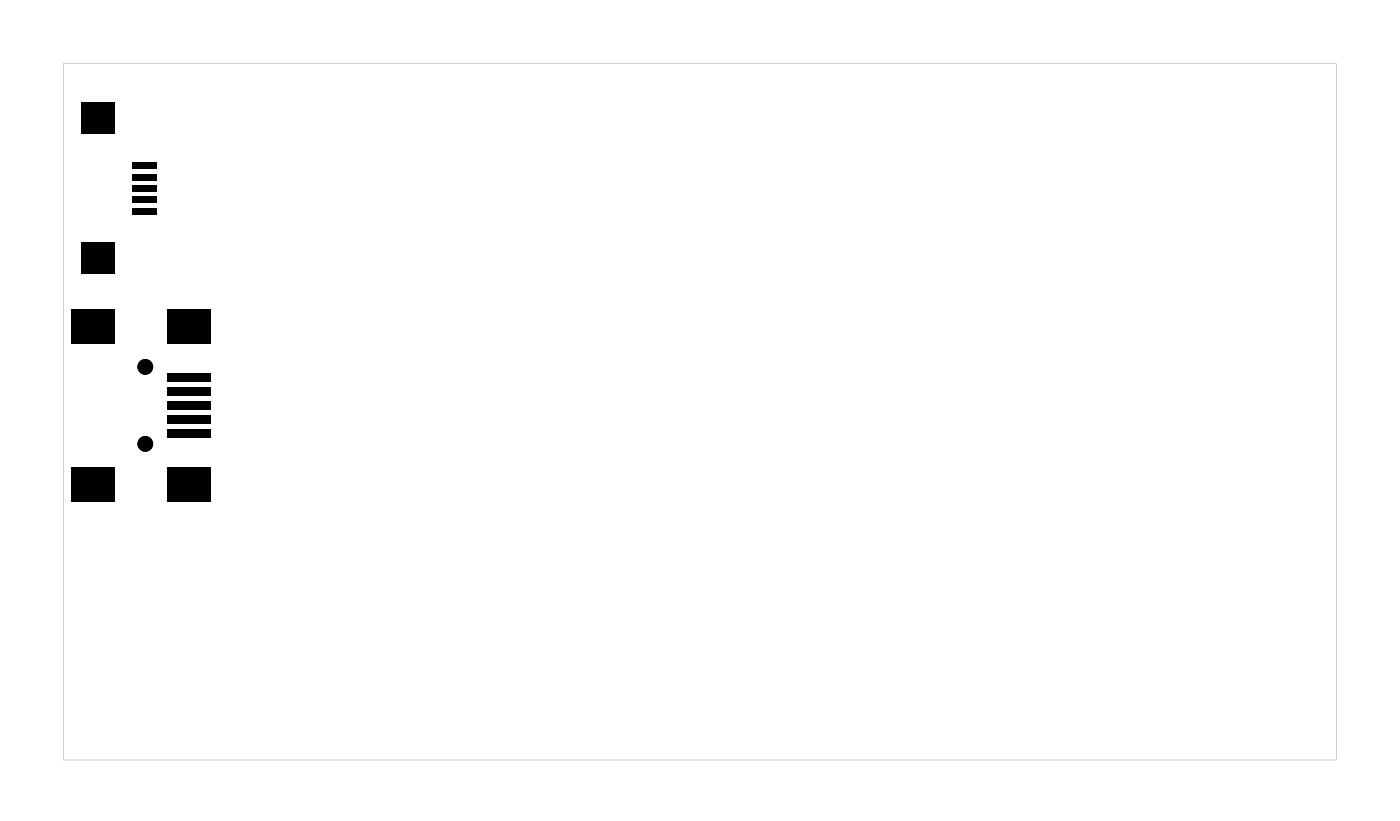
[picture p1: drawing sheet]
<svg xmlns="http://www.w3.org/2000/svg" width="80mm" height="47mm" viewBox="0 0 80 47" stroke-linecap="round" stroke-linejoin="round" font-family="sans-serif">
<g fill="#000">
<path d="M4.1 17.7h2.5v2h-2.5zM4.7 5.9h1.9v1.8h-1.9zM4.7 13.9h1.9v1.8h-1.9zM7.6 9.3h1.4v.3h-1.4zM7.6 11.9h1.4v.3h-1.4zM7.6 9.9h1.4v.4h-1.4zM7.6 10.6h1.4v.3h-1.4zM7.6 11.2h1.4v.4h-1.4zM9.6 17.7h2.5v2h-2.5zM4.1 26.7h2.5v2h-2.5zM9.6 22.9h2.5v.5h-2.5zM9.6 22.1h2.5v.5h-2.5z"/>
<path d="M9.6 24.5h2.5v.5h-2.5zM9.6 23.7h2.5v.5h-2.5zM9.6 26.7h2.5v2h-2.5zM9.6 21.3h2.5v.5h-2.5z"/>
<path d="M3.6 3.6h72.8v39.8h-72.8zM3.6 3.6v39.8h72.8v-39.8z"/>
</g>
<g fill="#000">
<circle cx="8.3" cy="21" r=".45"/>
<circle cx="8.3" cy="25.4" r=".45"/>
</g>
</svg>
